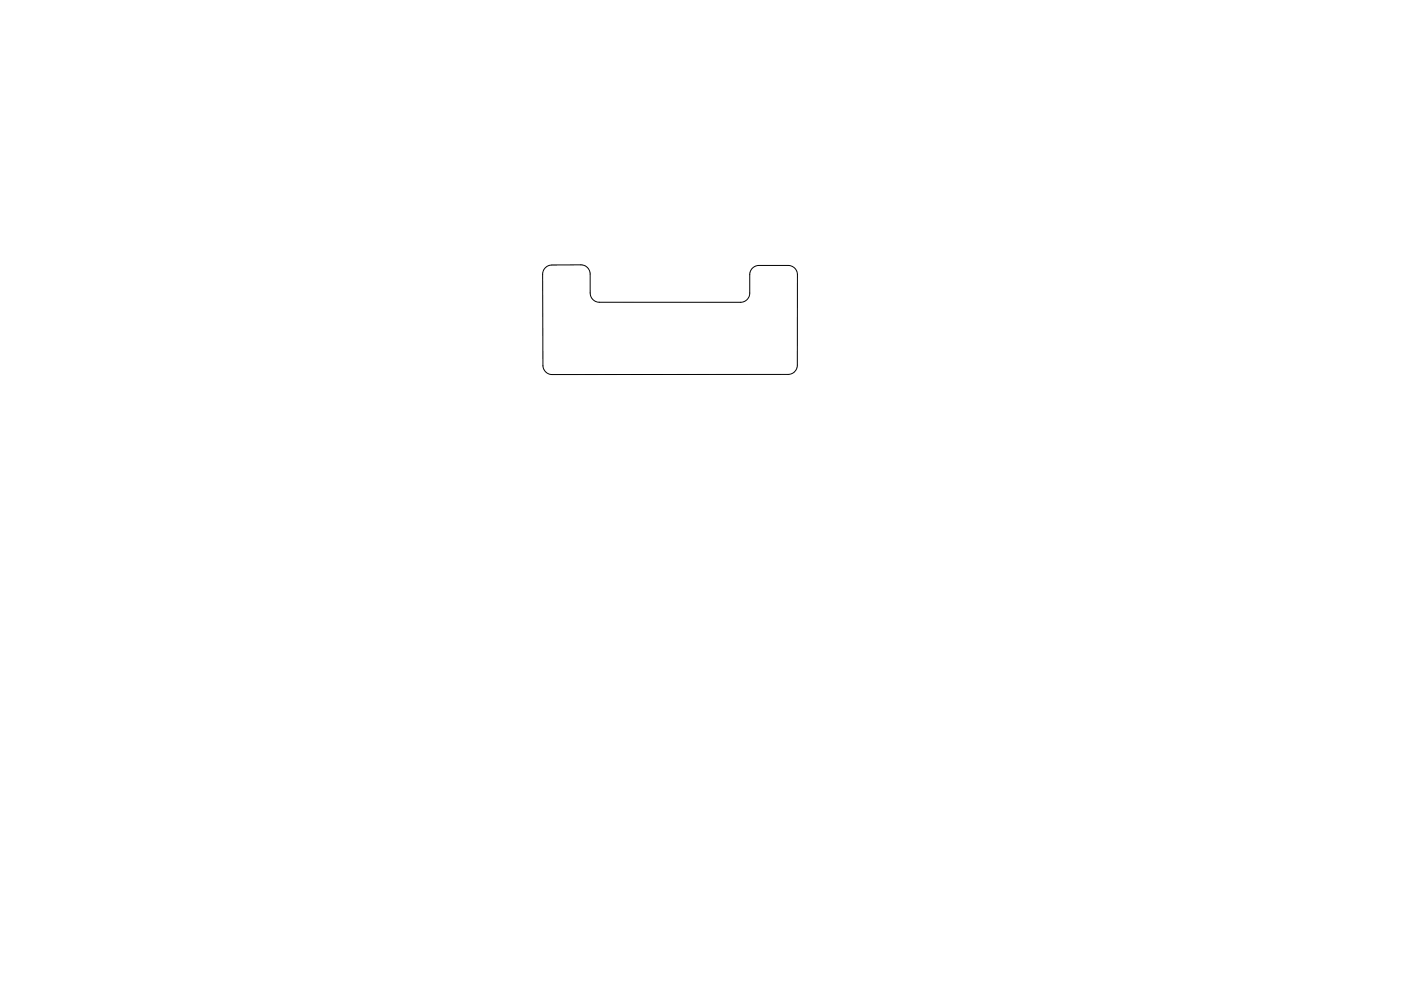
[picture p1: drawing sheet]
<svg xmlns="http://www.w3.org/2000/svg" width="297mm" height="210mm" viewBox="0 0 297 210" stroke-linecap="round" stroke-linejoin="round" font-family="sans-serif">
<path d="M115.6 56.8l.6-.4 .6-.2h6.4a1.96 1.96 0 0 1 1.9 1.9v4.1a1.96 1.96 0 0 0 2 1.9h29.9a1.96 1.96 0 0 0 2-1.9v-3.9a1.96 1.96 0 0 1 1.9-2h6.2a1.96 1.96 0 0 1 2 2l-.1 19.2a1.96 1.96 0 0 1-1.9 1.9l-50 .1a1.96 1.96 0 0 1-2-2v-19.3l.1-.7z" fill="none" stroke="#000" stroke-width=".21"/>
</svg>
